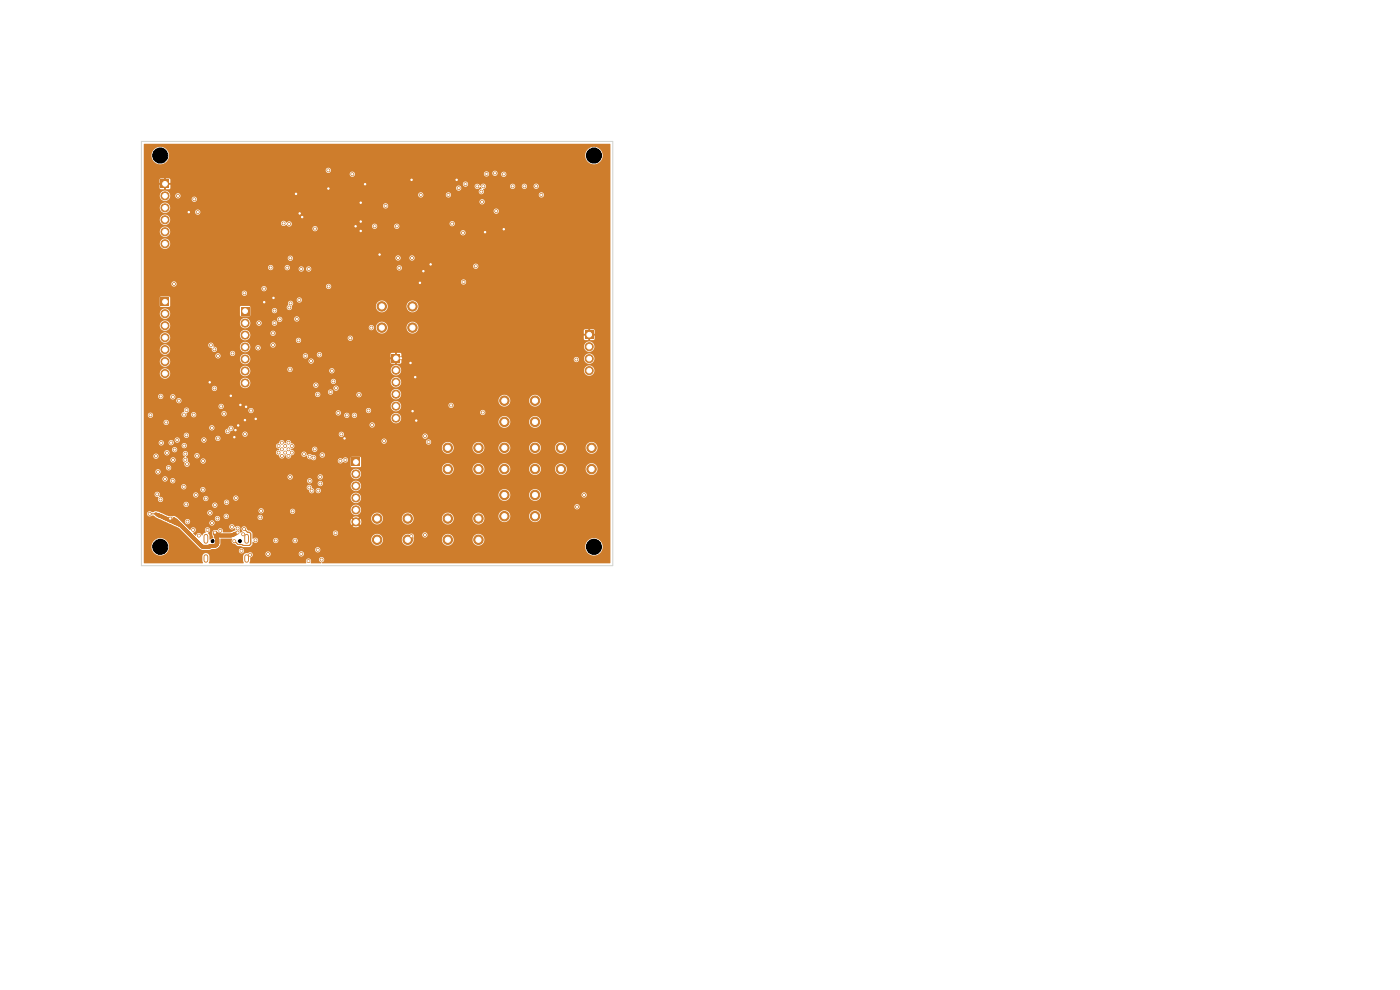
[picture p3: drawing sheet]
<svg xmlns="http://www.w3.org/2000/svg" width="297mm" height="210mm" viewBox="0 0 297 210" stroke-linecap="round" stroke-linejoin="round" font-family="sans-serif">
<path d="M74.6 97.2h1.7v1.7h-1.7z" fill="#ce7d2c"/>
<g fill="#ce7d2c" stroke="#ce7d2c" stroke-width=".21">
<circle cx="75.5" cy="100.5" r=".85"/>
<circle cx="75.5" cy="103.1" r=".85"/>
<circle cx="75.5" cy="105.6" r=".85"/>
<circle cx="75.5" cy="108.2" r=".85"/>
<circle cx="75.5" cy="110.7" r=".85"/>
</g>
<path d="M34.1 63.2h1.7v1.7h-1.7z" fill="#ce7d2c"/>
<g fill="#ce7d2c" stroke="#ce7d2c" stroke-width=".21">
<circle cx="35" cy="66.5" r=".85"/>
<circle cx="35" cy="69.1" r=".85"/>
<circle cx="35" cy="71.6" r=".85"/>
<circle cx="35" cy="74.2" r=".85"/>
<circle cx="35" cy="76.7" r=".85"/>
<circle cx="35" cy="79.2" r=".85"/>
<circle cx="59.1" cy="94.6" r=".3"/>
<circle cx="59.1" cy="96" r=".3"/>
<circle cx="59.8" cy="93.9" r=".3"/>
<circle cx="59.8" cy="95.3" r=".3"/>
<circle cx="59.8" cy="96.7" r=".3"/>
<circle cx="60.5" cy="94.6" r=".3"/>
<circle cx="60.5" cy="96" r=".3"/>
<circle cx="61.2" cy="93.9" r=".3"/>
<circle cx="61.2" cy="95.3" r=".3"/>
<circle cx="61.2" cy="96.7" r=".3"/>
<circle cx="61.9" cy="94.6" r=".3"/>
<circle cx="61.9" cy="96" r=".3"/>
</g>
<path d="M34.1 38.2h1.7v1.7h-1.7z" fill="#ce7d2c"/>
<g fill="#ce7d2c" stroke="#ce7d2c" stroke-width=".21">
<circle cx="35" cy="41.5" r=".85"/>
<circle cx="35" cy="44.1" r=".85"/>
<circle cx="35" cy="46.6" r=".85"/>
<circle cx="35" cy="49.2" r=".85"/>
<circle cx="35" cy="51.7" r=".85"/>
<circle cx="95" cy="95" r="1"/>
<circle cx="101.5" cy="95" r="1"/>
<circle cx="95" cy="99.5" r="1"/>
<circle cx="101.5" cy="99.5" r="1"/>
<circle cx="107" cy="95" r="1"/>
<circle cx="113.5" cy="95" r="1"/>
<circle cx="107" cy="99.5" r="1"/>
<circle cx="113.5" cy="99.5" r="1"/>
<circle cx="80" cy="110" r="1"/>
<circle cx="86.5" cy="110" r="1"/>
<circle cx="80" cy="114.5" r="1"/>
<circle cx="86.5" cy="114.5" r="1"/>
<circle cx="95" cy="110" r="1"/>
<circle cx="101.5" cy="110" r="1"/>
<circle cx="95" cy="114.5" r="1"/>
<circle cx="101.5" cy="114.5" r="1"/>
<circle cx="107" cy="105" r="1"/>
<circle cx="113.5" cy="105" r="1"/>
<circle cx="107" cy="109.5" r="1"/>
<circle cx="113.5" cy="109.5" r="1"/>
</g>
<path d="M83.1 75.2h1.7v1.7h-1.7z" fill="#ce7d2c"/>
<g fill="#ce7d2c" stroke="#ce7d2c" stroke-width=".21">
<circle cx="84" cy="78.5" r=".85"/>
<circle cx="84" cy="81.1" r=".85"/>
<circle cx="84" cy="83.6" r=".85"/>
<circle cx="84" cy="86.2" r=".85"/>
<circle cx="84" cy="88.7" r=".85"/>
</g>
<path d="M43.7 113.7v1.1M43.7 118.1v.8M52.3 113.7v1.1M52.3 118.1v.8" fill="none" stroke="#ce7d2c" stroke-width="1"/>
<path d="M124.1 70.2h1.7v1.7h-1.7z" fill="#ce7d2c"/>
<g fill="#ce7d2c" stroke="#ce7d2c" stroke-width=".21">
<circle cx="125" cy="73.5" r=".85"/>
<circle cx="125" cy="76.1" r=".85"/>
<circle cx="125" cy="78.6" r=".85"/>
</g>
<path d="M51.1 65.2h1.7v1.7h-1.7z" fill="#ce7d2c"/>
<g fill="#ce7d2c" stroke="#ce7d2c" stroke-width=".21">
<circle cx="52" cy="68.5" r=".85"/>
<circle cx="52" cy="71.1" r=".85"/>
<circle cx="52" cy="73.6" r=".85"/>
<circle cx="52" cy="76.2" r=".85"/>
<circle cx="52" cy="78.7" r=".85"/>
<circle cx="52" cy="81.2" r=".85"/>
<circle cx="81" cy="65" r="1"/>
<circle cx="87.5" cy="65" r="1"/>
<circle cx="81" cy="69.5" r="1"/>
<circle cx="87.5" cy="69.5" r="1"/>
<circle cx="119" cy="95" r="1"/>
<circle cx="125.5" cy="95" r="1"/>
<circle cx="119" cy="99.5" r="1"/>
<circle cx="125.5" cy="99.5" r="1"/>
<circle cx="107" cy="85" r="1"/>
<circle cx="113.5" cy="85" r="1"/>
<circle cx="107" cy="89.5" r="1"/>
<circle cx="113.5" cy="89.5" r="1"/>
<circle cx="36.6" cy="102" r=".3"/>
<circle cx="61.4" cy="47.5" r=".3"/>
<circle cx="43.1" cy="97.8" r=".3"/>
<circle cx="34.1" cy="84.1" r=".3"/>
<circle cx="48.1" cy="106.5" r=".3"/>
<circle cx="33.3" cy="104.9" r=".3"/>
<circle cx="95.7" cy="86" r=".3"/>
<circle cx="65.5" cy="57.1" r=".3"/>
<circle cx="90.1" cy="113.5" r=".3"/>
<circle cx="69.7" cy="60.8" r=".3"/>
<circle cx="60.9" cy="56.8" r=".3"/>
<circle cx="79" cy="90.2" r=".3"/>
<circle cx="71.8" cy="87.6" r=".3"/>
<circle cx="63.9" cy="57.1" r=".3"/>
<circle cx="53.3" cy="87.1" r=".3"/>
<circle cx="41.1" cy="88" r=".3"/>
<circle cx="81.8" cy="43.7" r=".3"/>
<circle cx="49.3" cy="75" r=".3"/>
<circle cx="55" cy="68.5" r=".3"/>
<circle cx="90.9" cy="93.8" r=".3"/>
<circle cx="63.9" cy="117.5" r=".3"/>
<circle cx="58.2" cy="65.9" r=".3"/>
<circle cx="48.3" cy="91.5" r=".3"/>
<circle cx="45" cy="110.9" r=".3"/>
<circle cx="39.5" cy="92.3" r=".3"/>
<circle cx="41.5" cy="105" r=".3"/>
<circle cx="79.5" cy="48" r=".3"/>
<circle cx="74.3" cy="71.7" r=".3"/>
<circle cx="90.2" cy="92.5" r=".3"/>
<circle cx="78.8" cy="69.5" r=".3"/>
<circle cx="34.2" cy="93.9" r=".3"/>
<circle cx="65.4" cy="119" r=".3"/>
<circle cx="98.7" cy="39.1" r=".3"/>
<circle cx="37.7" cy="41.5" r=".3"/>
<circle cx="41.2" cy="42.3" r=".3"/>
<circle cx="56.9" cy="117.5" r=".3"/>
<circle cx="41" cy="112.4" r=".3"/>
<circle cx="39.6" cy="87" r=".3"/>
<circle cx="59.3" cy="67.7" r=".3"/>
<circle cx="57.9" cy="73.2" r=".3"/>
<circle cx="53.1" cy="117.7" r=".3"/>
<circle cx="60.2" cy="47.4" r=".3"/>
<circle cx="95.1" cy="41.3" r=".3"/>
<circle cx="102.4" cy="87.5" r=".3"/>
<circle cx="97.3" cy="39.9" r=".3"/>
<circle cx="57.9" cy="70.7" r=".3"/>
<circle cx="37.6" cy="93.3" r=".3"/>
<circle cx="41.9" cy="45" r=".3"/>
<circle cx="105.3" cy="44.8" r=".3"/>
<circle cx="43.7" cy="105.7" r=".3"/>
<circle cx="57.4" cy="56.8" r=".3"/>
<circle cx="66.8" cy="48.5" r=".3"/>
<circle cx="46.1" cy="110" r=".3"/>
<circle cx="75.2" cy="88.1" r=".3"/>
<circle cx="44" cy="112.4" r=".3"/>
<circle cx="58.2" cy="68.5" r=".3"/>
<circle cx="51.6" cy="113.3" r=".3"/>
<circle cx="122.4" cy="107.5" r=".3"/>
<circle cx="45.5" cy="74.1" r=".3"/>
<circle cx="73.6" cy="88.1" r=".3"/>
<circle cx="123.9" cy="105" r=".3"/>
<circle cx="39.8" cy="110.7" r=".3"/>
<circle cx="45.6" cy="107.2" r=".3"/>
<circle cx="55.2" cy="109.8" r=".3"/>
<circle cx="36.3" cy="93.9" r=".3"/>
<circle cx="39.7" cy="98.5" r=".3"/>
<circle cx="46.2" cy="75.5" r=".3"/>
<circle cx="46.2" cy="93" r=".3"/>
<circle cx="44.7" cy="73.2" r=".3"/>
<circle cx="55.4" cy="108.4" r=".3"/>
<circle cx="34.1" cy="105.9" r=".3"/>
<circle cx="68.2" cy="118.7" r=".3"/>
<circle cx="89.3" cy="41.3" r=".3"/>
<circle cx="43" cy="103.9" r=".3"/>
<circle cx="87.3" cy="113.7" r=".3"/>
<circle cx="114.8" cy="41.3" r=".3"/>
<circle cx="43.3" cy="93.3" r=".3"/>
<circle cx="54.7" cy="73.8" r=".3"/>
<circle cx="122.3" cy="76.3" r=".3"/>
<circle cx="37.9" cy="85" r=".3"/>
<circle cx="42.2" cy="113.6" r=".3"/>
<circle cx="39.3" cy="96.3" r=".3"/>
<circle cx="49.2" cy="111.8" r=".3"/>
<circle cx="46.7" cy="112.6" r=".3"/>
<circle cx="49.7" cy="114.8" r=".3"/>
<circle cx="51.2" cy="116.8" r=".3"/>
<circle cx="51.8" cy="112.2" r=".3"/>
<circle cx="67.4" cy="116.6" r=".3"/>
<circle cx="54.2" cy="114.6" r=".3"/>
<circle cx="62.1" cy="108.5" r=".3"/>
<circle cx="62.6" cy="114.7" r=".3"/>
<circle cx="50" cy="105.7" r=".3"/>
<circle cx="49" cy="90.9" r=".3"/>
<circle cx="72.2" cy="97.8" r=".3"/>
<circle cx="76.2" cy="83.7" r=".3"/>
<circle cx="64.8" cy="75.5" r=".3"/>
<circle cx="63" cy="67.7" r=".3"/>
<circle cx="61.6" cy="54.8" r=".3"/>
<circle cx="44.5" cy="81.1" r=".3"/>
<circle cx="75.4" cy="48" r=".3"/>
<circle cx="69.7" cy="40" r=".3"/>
<circle cx="52" cy="89.1" r=".3"/>
<circle cx="77.4" cy="39.1" r=".3"/>
<circle cx="102.9" cy="49.2" r=".3"/>
<circle cx="88.1" cy="80" r=".3"/>
<circle cx="106.9" cy="48.6" r=".3"/>
<circle cx="56" cy="64.1" r=".3"/>
<circle cx="40" cy="45" r=".3"/>
<circle cx="76.5" cy="43" r=".3"/>
<circle cx="87.3" cy="38.2" r=".3"/>
<circle cx="87.5" cy="87.2" r=".3"/>
<circle cx="80.5" cy="54" r=".3"/>
<circle cx="58" cy="63.2" r=".3"/>
<circle cx="73.1" cy="93" r=".3"/>
<circle cx="88.3" cy="89.2" r=".3"/>
<circle cx="62.8" cy="41.1" r=".3"/>
<circle cx="85" cy="76" r=".3"/>
<circle cx="76.5" cy="47" r=".3"/>
<circle cx="63.6" cy="45.3" r=".3"/>
<circle cx="89.1" cy="60" r=".3"/>
<circle cx="49.7" cy="92.7" r=".3"/>
<circle cx="91.4" cy="56.1" r=".3"/>
<circle cx="50.5" cy="90.3" r=".3"/>
<circle cx="96.9" cy="38.2" r=".3"/>
<circle cx="51" cy="85.9" r=".3"/>
<circle cx="49" cy="84" r=".3"/>
<circle cx="76.5" cy="49" r=".3"/>
<circle cx="87.1" cy="77" r=".3"/>
<circle cx="52.2" cy="86.3" r=".3"/>
<circle cx="64.1" cy="46" r=".3"/>
<circle cx="89.8" cy="57.5" r=".3"/>
<circle cx="54.3" cy="88.9" r=".3"/>
<circle cx="49.9" cy="91.2" r=".3"/>
<circle cx="35.4" cy="96" r=".3"/>
<circle cx="39.5" cy="107" r=".3"/>
<circle cx="33.5" cy="100.1" r=".3"/>
<circle cx="31.9" cy="88.1" r=".3"/>
<circle cx="67.4" cy="83.7" r=".3"/>
<circle cx="70.1" cy="83.2" r=".3"/>
<circle cx="84.7" cy="56.8" r=".3"/>
<circle cx="65.7" cy="102" r=".3"/>
<circle cx="98.2" cy="49.4" r=".3"/>
<circle cx="106.9" cy="37" r=".3"/>
<circle cx="72.4" cy="92.1" r=".3"/>
<circle cx="52" cy="92.1" r=".3"/>
<circle cx="81.5" cy="93.6" r=".3"/>
<circle cx="67.9" cy="101.2" r=".3"/>
<circle cx="84.2" cy="48" r=".3"/>
<circle cx="95.9" cy="47.4" r=".3"/>
<circle cx="102.1" cy="40.7" r=".3"/>
<circle cx="33.1" cy="96.8" r=".3"/>
<circle cx="39.3" cy="97.5" r=".3"/>
<circle cx="71.2" cy="113.1" r=".3"/>
<circle cx="35.3" cy="89.6" r=".3"/>
<circle cx="44.5" cy="108.8" r=".3"/>
<circle cx="36.7" cy="84.2" r=".3"/>
<circle cx="39" cy="88" r=".3"/>
<circle cx="36.1" cy="110" r=".3"/>
<circle cx="50.4" cy="113" r=".3"/>
<circle cx="45.6" cy="113" r=".3"/>
<circle cx="31.8" cy="109" r=".3"/>
<circle cx="61.5" cy="78.4" r=".3"/>
<circle cx="64.5" cy="96.4" r=".3"/>
<circle cx="102.3" cy="42.8" r=".3"/>
<circle cx="103.2" cy="36.9" r=".3"/>
<circle cx="36.9" cy="60.2" r=".3"/>
<circle cx="63.3" cy="72.2" r=".3"/>
<circle cx="56" cy="61.2" r=".3"/>
<circle cx="35" cy="101.6" r=".3"/>
<circle cx="39" cy="103.3" r=".3"/>
<circle cx="101.3" cy="39.5" r=".3"/>
<circle cx="70.4" cy="78.6" r=".3"/>
<circle cx="105" cy="36.8" r=".3"/>
<circle cx="70.7" cy="80.9" r=".3"/>
<circle cx="71.3" cy="82.4" r=".3"/>
<circle cx="108.8" cy="39.5" r=".3"/>
<circle cx="100.9" cy="56.5" r=".3"/>
<circle cx="111.2" cy="39.5" r=".3"/>
<circle cx="98.3" cy="59.8" r=".3"/>
<circle cx="66.8" cy="95.3" r=".3"/>
<circle cx="67" cy="81.7" r=".3"/>
<circle cx="63.5" cy="63.6" r=".3"/>
<circle cx="61.6" cy="64.4" r=".3"/>
<circle cx="65.7" cy="96.9" r=".3"/>
<circle cx="66" cy="76.6" r=".3"/>
<circle cx="61.6" cy="101.2" r=".3"/>
<circle cx="113.8" cy="39.5" r=".3"/>
<circle cx="69.7" cy="36.1" r=".3"/>
<circle cx="66.5" cy="97.1" r=".3"/>
<circle cx="74.7" cy="37" r=".3"/>
<circle cx="68.4" cy="96.5" r=".3"/>
<circle cx="87.4" cy="54.7" r=".3"/>
<circle cx="102.5" cy="39.5" r=".3"/>
<circle cx="67.9" cy="102.6" r=".3"/>
<circle cx="84.4" cy="54.7" r=".3"/>
<circle cx="61.4" cy="65.2" r=".3"/>
<circle cx="65.6" cy="103.4" r=".3"/>
<circle cx="66.1" cy="104.1" r=".3"/>
<circle cx="67.5" cy="104.1" r=".3"/>
<circle cx="67.8" cy="75.2" r=".3"/>
<circle cx="73.3" cy="97.6" r=".3"/>
<circle cx="78.2" cy="87.1" r=".3"/>
<circle cx="58.5" cy="114.7" r=".3"/>
<circle cx="47.5" cy="87.8" r=".3"/>
<circle cx="44.9" cy="90.8" r=".3"/>
<circle cx="41.8" cy="96.7" r=".3"/>
<circle cx="45.5" cy="82.4" r=".3"/>
<circle cx="36.7" cy="97.6" r=".3"/>
<circle cx="48" cy="109.5" r=".3"/>
<circle cx="50.4" cy="112.1" r=".3"/>
<circle cx="37" cy="95.4" r=".3"/>
<circle cx="39.1" cy="94.5" r=".3"/>
<circle cx="51.9" cy="62.2" r=".3"/>
<circle cx="35.8" cy="99.2" r=".3"/>
<circle cx="46.9" cy="86.2" r=".3"/>
</g>
<path d="M31.7 109h1.3M49.7 114.8h.1M51.8 112.2l.7 .7h.4l.3 .3v2.2l-.3 .3h-1.3l-.3-.2h-.8l-.8-.7" fill="none" stroke="#ce7d2c" stroke-width=".21"/>
<path d="M33.4 109.2l4.9 2.2M37.2 110.3l5.8 5.7h1.4l.2-.2 1.2-.1 .3-.4v-1l-.4-.9M46 113.2l.6 .4h2.5l.9-.4" fill="none" stroke="#ce7d2c" stroke-width=".8"/>
<path d="M33 109l.4 .2M36.9 110l.3 .3M45.6 113l.1 .4M45.6 113l.4 .2M50.4 113l-.4 .2" fill="none" stroke="#ce7d2c" stroke-width=".6"/>
<path d="M30.5 30.6h99v88.8l-61.1 .1-.1-.1a.58 .58 0 0 0 .6-.7 .58 .58 0 0 0-.7-.5 .58 .58 0 0 0-.5 .7l.5 .4-.1 .2h-2.1l-.1-.1a.58 .58 0 0 0-.1-.8 .58 .58 0 0 0-.8 .1 .58 .58 0 0 0 0 .7l-12 .1-.1-.1 .2-1.1a.61 .61 0 0 0 .5-.8h2.7v.1a.55 .55 0 0 0 .7 .5 .55 .55 0 0 0 .4-.7h6v.2a.56 .56 0 0 0 .8 .4 .56 .56 0 0 0 0-1 .56 .56 0 0 0-.8 .4h-6l-.1-.2a.56 .56 0 0 0-.6-.2 .56 .56 0 0 0-.4 .5h-2.7l-.5-.4-.6 .3a.75 .75 0 0 0-.9 .6v.9l.1 .5-.1 .1h-7.2l-.1-.1 .1-.5v-1a.75 .75 0 0 0-.8-.6 .75 .75 0 0 0-.7 .7v.9l.2 .5-.1 .1h-12.4l-.1-3.6h1.6a1.85 1.85 0 0 0 1.4 1.9 1.85 1.85 0 0 0 2.2-1h15v.1a.55 .55 0 0 0 .7 .5 .55 .55 0 0 0 .3-.8h15.2v.1a.56 .56 0 0 0 .8 .4 .56 .56 0 0 0 0-.9 .56 .56 0 0 0-.8 .4l-15.2-.1a.56 .56 0 0 0-.6-.2 .56 .56 0 0 0-.4 .5h-15l.1-.2a1.85 1.85 0 0 0-1.4-2.4 1.85 1.85 0 0 0-2.3 1.7h-1.6v-7h.7v.2a.59 .59 0 0 0 .4 .4 .59 .59 0 0 0 .6-.1h.4l1.1 .7 4.3 1.9 4.7 4.6 1.8 .1 .4-.2 .9-.1 .4-.2a1.66 1.66 0 0 0 .6-1.8l.1-.1h2.3l.1 .2a.67 .67 0 0 0 .6 .9l.5 .4 .7 .1 .5 .2h1.3l.3-.2h70.9v.2a1.85 1.85 0 0 0 2.9 1.5 1.85 1.85 0 0 0 0-3.2 1.85 1.85 0 0 0-2.9 1.5h-70.9l.3-.4 .1-.5 .2-.1a.55 .55 0 0 0 .6 .2 .55 .55 0 0 0 .4-.5h3.2v.1a.55 .55 0 0 0 .6 .5 .55 .55 0 0 0 .5-.6h3v.1a.55 .55 0 0 0 .7 .5 .55 .55 0 0 0 .3-.8h15.6v.2a1.25 1.25 0 0 0 1.4 1.2 1.25 1.25 0 0 0 1.2-1.4h3.9v.2a1.25 1.25 0 0 0 1.4 1.2 1.25 1.25 0 0 0 1.2-1.4h5.9v.2a1.25 1.25 0 0 0 1.4 1.2 1.25 1.25 0 0 0 1.2-1.4h3.9v.2a1.25 1.25 0 0 0 2 1 1.25 1.25 0 0 0 0-2.2 1.25 1.25 0 0 0-2 1h-3.9l-.1-.2a1.25 1.25 0 0 0-1.3-1 1.25 1.25 0 0 0-1.2 1.2h-5.9l-.1-1h1.9v.2a.56 .56 0 0 0 .8 .3 .56 .56 0 0 0 0-.9 .56 .56 0 0 0-.8 .4h-1.9a2.27 2.27 0 0 0-1.7-.1l-.5 .5-.3 .6h-3.9a1.25 1.25 0 0 0-1.3-1.2 1.25 1.25 0 0 0-1.3 1.2l-15.7-.1a.56 .56 0 0 0-.5-.2 .56 .56 0 0 0-.4 .5h-3a.56 .56 0 0 0-.6-.5 .56 .56 0 0 0-.5 .5l-3.2-.1a.63 .63 0 0 0-.5-.4 .63 .63 0 0 0-.7 .2l-.1-1.3h17.1v.2a.56 .56 0 0 0 .9 .4 .56 .56 0 0 0 0-1 .56 .56 0 0 0-.9 .4h-17.1l-.4-.4-.5-.1-.2-.2a.61 .61 0 0 0-.9-.6 .61 .61 0 0 0-.1 1l-.4 .3-.2-.4a.63 .63 0 0 0 0-.9 .63 .63 0 0 0-.9 .1 .59 .59 0 0 0-.8-.6 .59 .59 0 0 0-.4 .9 .79 .79 0 0 0 1.1 0l.1 .4-.8 .3-1.8 .1a.6 .6 0 0 0-.4-.8 .6 .6 0 0 0-.8 .4 .82 .82 0 0 0-1.1 .4l.2 1.2-.6 .4-.2-.1v-.9l-.3-.5a.57 .57 0 0 0 .5-.6 .57 .57 0 0 0-.7-.5 .57 .57 0 0 0-.3 .9v.2l-.8 .6a.58 .58 0 0 0-.6-.5 .58 .58 0 0 0-.6 .5h-.2l-.4-.4 .1-.2a.56 .56 0 0 0 .4-.6 .56 .56 0 0 0-.5-.5 .56 .56 0 0 0-.6 .4l-.2 .1-1.8-1.8h.8v.1a.55 .55 0 0 0 .5 .5 .55 .55 0 0 0 .6-.3h4.1v.1a.55 .55 0 0 0 .8 .5 .55 .55 0 0 0 .2-.9h29l.2 .8 .4-.5 .3 .3-.4 .5a1.14 1.14 0 0 0 1.3-.1l-.5-.4 .3-.3 .5 .4a1.14 1.14 0 0 0-.1-1.3l-.4 .5-.3-.3 .3-.3h2.7a1.25 1.25 0 0 0 1.3 1.4 1.25 1.25 0 0 0 1.3-1.4h3.9v.2a1.25 1.25 0 0 0 1.4 1.2 1.25 1.25 0 0 0 1.2-1.4h5.9v.2a1.25 1.25 0 0 0 1.4 1.2 1.25 1.25 0 0 0 1.2-1.4h3.9v.2a1.25 1.25 0 0 0 1.7 1.1 1.25 1.25 0 0 0 .7-1.8h3.1v.2a1.25 1.25 0 0 0 1.4 1.2 1.25 1.25 0 0 0 1.2-1.4h3.9v.2a1.25 1.25 0 0 0 2 1 1.25 1.25 0 0 0 0-2.2 1.25 1.25 0 0 0-2 1h-3.9l-.1-.2a1.25 1.25 0 0 0-1.3-1 1.25 1.25 0 0 0-1.2 1.2l-3.1-.1a1.25 1.25 0 0 0-1.4-.5 1.25 1.25 0 0 0-1 1.1h-3.9l-.1-.2a1.25 1.25 0 0 0-1.3-1 1.25 1.25 0 0 0-1.2 1.2h-5.9l-.1-.2a1.25 1.25 0 0 0-1.3-1 1.25 1.25 0 0 0-1.2 1.2h-3.9l-.1-.2a1.25 1.25 0 0 0-1.3-1 1.25 1.25 0 0 0-1.2 1.2h-2.7l.1-.1a.89 .89 0 0 0-1.2-.1l.4 .5-.3 .3-.4-.5-.2 .6h-29a.56 .56 0 0 0-.6-.2 .56 .56 0 0 0-.4 .5h-4.1a.56 .56 0 0 0-.4-.8 .56 .56 0 0 0-.7 .5h-.8l-.7-.7h7.9v.2a.55 .55 0 0 0 .9 .3 .55 .55 0 0 0-.3-.9h1.2v.1a.55 .55 0 0 0 .6 .5 .55 .55 0 0 0 .5-.4h6.1v.1a.56 .56 0 0 0 .9 .4 .56 .56 0 0 0 0-.9 .56 .56 0 0 0-.9 .4l-6-.1a.56 .56 0 0 0-.5-.6 .56 .56 0 0 0-.7 .5l-1.3-.1-.4 .3-.1 .2h-7.9l-.1-.1a1.03 1.03 0 0 0-1.2-.3h-.6l-1.8-.8h10a.55 .55 0 0 0 .4 .6 .55 .55 0 0 0 .7-.3 .55 .55 0 0 0-.3-.7h10v.1a.55 .55 0 0 0 .6 .5 .55 .55 0 0 0 .5-.5h5.6v.1a.55 .55 0 0 0 .8 .5 .55 .55 0 0 0 .2-.9h11.9v.1a1.1 1.1 0 0 0 1.5 1 1.1 1.1 0 0 0 .4-1.8h45.6v.2a.56 .56 0 0 0 .8 .4 .56 .56 0 0 0 0-1 .56 .56 0 0 0-.8 .4h-45.6l-.1-.1a1.1 1.1 0 0 0-1.8 .8l-12-.1a.56 .56 0 0 0-.9 .4h-5.6v-.1a.56 .56 0 0 0-.5-.5 .56 .56 0 0 0-.6 .5h-10.1a.56 .56 0 0 0-.7 .4h-10l-.8-.3-.7 .2-.5-.1a.56 .56 0 0 0-.8 .4h-.7v-2h8.4v.2a.55 .55 0 0 0 .6 .5 .55 .55 0 0 0 .5-.5h5v.1a.56 .56 0 0 0 .9 .4 .56 .56 0 0 0 0-.9 .56 .56 0 0 0-.9 .4h-5l-.1-.4-.2-.2h7.8v.1a.56 .56 0 0 0 .9 .4 .56 .56 0 0 0 0-.9 .56 .56 0 0 0-.9 .4l-8.1-.1-.3 .3-.2 .2h-8.4v-2.1h2.3a.64 .64 0 0 0 .8 .6 .57 .57 0 0 0 .3 1 .57 .57 0 0 0 .6-.7h8.6v.1a.55 .55 0 0 0 .7 .5 .55 .55 0 0 0 .4-.7h5.3v.1a.55 .55 0 0 0 .6 .5 .55 .55 0 0 0 .5-.7h23.8v.2a1.1 1.1 0 0 0 1.5 .9 1.1 1.1 0 0 0 .4-1.7h29.4v.2a1.25 1.25 0 0 0 1.4 1.2 1.25 1.25 0 0 0 1.2-1.4h3.9v.2a1.25 1.25 0 0 0 1.4 1.2 1.25 1.25 0 0 0 1.2-1.4h8.6v.2a.56 .56 0 0 0 .8 .4 .56 .56 0 0 0 0-1 .56 .56 0 0 0-.8 .4h-8.6a1.25 1.25 0 0 0-1.3-1.2 1.25 1.25 0 0 0-1.3 1.2h-3.9l-.1-.2a1.25 1.25 0 0 0-1.3-1 1.25 1.25 0 0 0-1.2 1.2h-29.4l-.1-.1a1.1 1.1 0 0 0-1.8 .7h-23.8l-.1-.2a.56 .56 0 0 0-.6-.2 .56 .56 0 0 0-.4 .5h-5.3l-.1-.2a.56 .56 0 0 0-.6-.2 .56 .56 0 0 0-.4 .5h-8.6l-.7-.4 .1-.4h7.1a.56 .56 0 0 0 .7 .6 .56 .56 0 0 0 .2-.9 .56 .56 0 0 0-.9 .2v.1h-7.1a.55 .55 0 0 0-.5-.6 .55 .55 0 0 0-.6 .5h-2.3v-1.6h7.9v.1a.55 .55 0 0 0 .7 .5h3.4v.1a.55 .55 0 0 0 .9 .4 .55 .55 0 0 0-.2-1h21.9l.1 .5 .3 .2a.57 .57 0 0 0 .6 .6 .57 .57 0 0 0 .6-.6h.3v.1a.56 .56 0 0 0 .8 .4 .56 .56 0 0 0 0-.9 .56 .56 0 0 0-.8 .4h-.3l-.5-.5a.57 .57 0 0 0-.5-.6 .57 .57 0 0 0-.6 .4h-22.1l-.3 .1-.2 .4h-3.4a.55 .55 0 0 0 .2-.9 .55 .55 0 0 0-.9 .3h-7.9v-1.7h4v.2a.55 .55 0 0 0 .4 .4 .55 .55 0 0 0 .6-.2h.6v.2a.55 .55 0 0 0 .6 .4 .55 .55 0 0 0 .5-.6h27.9v.2a.55 .55 0 0 0 .8 .4h1.5v.1a.55 .55 0 0 0 .9 .4h6.1v.2a1.1 1.1 0 0 0 1.7 .8 1.1 1.1 0 0 0 0-1.9 1.1 1.1 0 0 0-1.7 .9h-6.1l.1-.1a.56 .56 0 0 0-.2-.8 .56 .56 0 0 0-.8 .4h-1.5l.1-.1a.56 .56 0 0 0 0-.9 .56 .56 0 0 0-.9 .4h-27.9a.56 .56 0 0 0-.6-.5 .56 .56 0 0 0-.5 .5h-.6l.1-.4-.3-.4h25.7a.55 .55 0 0 0 .6 .6 .55 .55 0 0 0 .5-.6h5.3v.1a.56 .56 0 0 0 .8 .4 .56 .56 0 0 0 0-.9 .56 .56 0 0 0-.8 .4h-5.3l-.1-.2a.56 .56 0 0 0-.6-.2 .56 .56 0 0 0-.4 .4h-25.8a.56 .56 0 0 0-.7 .4h-4v-1.5h2.5v.2a.55 .55 0 0 0 .4 .4 .55 .55 0 0 0 .5-.1h40.5v.1a1.1 1.1 0 0 0 1.7 .9 1.1 1.1 0 0 0 0-1.9 1.1 1.1 0 0 0-1.7 .9l-40.4-.1a.56 .56 0 0 0-.3-.8 .56 .56 0 0 0-.7 .4h-2.5v-.8h4.7v.1a.55 .55 0 0 0 .5 .5 .55 .55 0 0 0 .6-.4h57.4v.2a1.25 1.25 0 0 0 1.4 1.2 1.25 1.25 0 0 0 1.2-1.4h3.9v.2a1.25 1.25 0 0 0 1.4 1.2 1.25 1.25 0 0 0 1.2-1.4h2.9v.2a1.25 1.25 0 0 0 1.4 1.2 1.25 1.25 0 0 0 1.2-1.4h3.9v.2a1.25 1.25 0 0 0 1.4 1.2 1.25 1.25 0 0 0 1.2-1.4h2.9v.2a1.25 1.25 0 0 0 1.4 1.2 1.25 1.25 0 0 0 1.2-1.4h3.9v.2a1.25 1.25 0 0 0 2 1 1.25 1.25 0 0 0 0-2.2 1.25 1.25 0 0 0-2 1h-3.9l-.1-.2a1.25 1.25 0 0 0-1.3-1 1.25 1.25 0 0 0-1.2 1.2h-2.9l-.1-.2a1.25 1.25 0 0 0-1.3-1 1.25 1.25 0 0 0-1.2 1.2h-3.9l-.1-.2a1.25 1.25 0 0 0-1.3-1 1.25 1.25 0 0 0-1.2 1.2h-2.9l-.1-.2a1.25 1.25 0 0 0-1.3-1 1.25 1.25 0 0 0-1.2 1.2h-3.9l-.1-.2a1.25 1.25 0 0 0-1.3-1 1.25 1.25 0 0 0-1.2 1.2l-57.4-.1a.56 .56 0 0 0-.5-.6 .56 .56 0 0 0-.6 .5h-4.7v-1.7h5.7v.1a.55 .55 0 0 0 .6 .5 .55 .55 0 0 0 .5-.6h1.5l.1 .4 .3 .2a.6 .6 0 0 0 .2 .9 .6 .6 0 0 0 .8-.3 .6 .6 0 0 0-.4-.8v-.2h2.7v.2a.55 .55 0 0 0 .7 .4 .55 .55 0 0 0 .4-.6h28.1v.1a.61 .61 0 0 0 .5 .5 .61 .61 0 0 0 .6-.4 .57 .57 0 0 0 .9 .1 .57 .57 0 0 0-.1-.9h.8v1.8l.2 .2h1.8l.2-.2v-1.8l-.2-.2h-1.8l-.2 .2h-.8a.67 .67 0 0 0-.9 .3l-.3-.2a.56 .56 0 0 0-.7 .5h-28.1l-.1-.2a.56 .56 0 0 0-.6-.2 .56 .56 0 0 0-.4 .4h-2.7v-.4l-.4-.4 .4-.3h1.4a.56 .56 0 0 0 .8 .6 .56 .56 0 0 0 .2-.9 .56 .56 0 0 0-.9 .2l-.1 .1h-1.4a.58 .58 0 0 0-.3-.8 .58 .58 0 0 0-.8 .4 .58 .58 0 0 0 .5 .7l-.4 .6h-1.5l-.3-.4a.56 .56 0 0 0-.8 .4h-5.7v-.8h2v.1a.56 .56 0 0 0 .9 .4 .56 .56 0 0 0 0-.9 .56 .56 0 0 0-.9 .4h-2v-.7h4.4v.1a.56 .56 0 0 0 .8 .4 .56 .56 0 0 0 0-.9 .56 .56 0 0 0-.8 .4h-4.4v-.7h6v.2a.56 .56 0 0 0 .8 .4 .56 .56 0 0 0 0-1 .56 .56 0 0 0-.8 .4h-6v-1.4h3.2v.1a.55 .55 0 0 0 .7 .5h4.1v.1a.55 .55 0 0 0 .6 .5 .55 .55 0 0 0 .5-.6h18.9l.2 .4 .5 .3v.2a.62 .62 0 0 0-.7 .6 .62 .62 0 0 0 .7 .6 .6 .6 0 0 0 .7 .6 .6 .6 0 0 0 .5-.6h.2a.6 .6 0 0 0 .7 .7 .6 .6 0 0 0 .5-.7l.6-.3h1.5v.1a.56 .56 0 0 0 .5 .5 .56 .56 0 0 0 .5-.2h.2a.69 .69 0 0 0 1 .7 .56 .56 0 0 0 .7 0 .56 .56 0 0 0 .1-.8 .56 .56 0 0 0-.8-.1h1.7v.1a.56 .56 0 0 0 .9 .4 .56 .56 0 0 0 0-.9 .56 .56 0 0 0-.9 .4l-1.8-.1a.72 .72 0 0 0-.9 .2 .62 .62 0 0 0-.4-.7 .62 .62 0 0 0-.8 .4l-1.5-.1a.85 .85 0 0 0-.6-.8v-.2h4.4v.2a.55 .55 0 0 0 .8 .4 .55 .55 0 0 0 .1-.9h26.6v.2a1.25 1.25 0 0 0 1.4 1.2 1.25 1.25 0 0 0 1.2-1.4h3.9v.2a1.25 1.25 0 0 0 1.4 1.2 1.25 1.25 0 0 0 1.2-1.4h2.9v.2a1.25 1.25 0 0 0 1.4 1.2 1.25 1.25 0 0 0 1.2-1.4h3.9v.2a1.25 1.25 0 0 0 1.4 1.2 1.25 1.25 0 0 0 1.2-1.4h2.9v.2a1.25 1.25 0 0 0 1.4 1.2 1.25 1.25 0 0 0 1.2-1.4h3.9v.2a1.25 1.25 0 0 0 2 1 1.25 1.25 0 0 0 0-2.2 1.25 1.25 0 0 0-2 1h-3.9l-.1-.2a1.25 1.25 0 0 0-1.3-1 1.25 1.25 0 0 0-1.2 1.2h-2.9l-.1-.2a1.25 1.25 0 0 0-1.3-1 1.25 1.25 0 0 0-1.2 1.2h-3.9l-.1-.2a1.25 1.25 0 0 0-1.3-1 1.25 1.25 0 0 0-1.2 1.2h-2.9l-.1-.2a1.25 1.25 0 0 0-1.3-1 1.25 1.25 0 0 0-1.2 1.2h-3.9l-.1-.2a1.25 1.25 0 0 0-1.3-1 1.25 1.25 0 0 0-1.2 1.2h-26.6a.56 .56 0 0 0-.9 .3h-4.4a.62 .62 0 0 0 .7-.6 .62 .62 0 0 0-.7-.6l-.2-.5h19.3v.2a.55 .55 0 0 0 .6 .4 .55 .55 0 0 0 .5-.4h8.4v.1a.56 .56 0 0 0 .8 .4 .56 .56 0 0 0 0-.9 .56 .56 0 0 0-.8 .4h-8.4a.56 .56 0 0 0-.4-.7 .56 .56 0 0 0-.7 .5h-19.4a.66 .66 0 0 0-.9 .5h-.2a.6 .6 0 0 0-.7-.6 .6 .6 0 0 0-.5 .6l-.4 .2-.3 .3h-18.9a.56 .56 0 0 0-.5-.5 .56 .56 0 0 0-.6 .5h-4.1l.3-.3v-.4h1.1a.56 .56 0 0 0 .7 .6 .56 .56 0 0 0 .2-.9 .56 .56 0 0 0-.9 .2v.1h-1.1l-.1-.3a.56 .56 0 0 0-.9 .4h-3.2v-.6h6.6v.1a.55 .55 0 0 0 .6 .5 .55 .55 0 0 0 .4-.6h4.6v.1a.55 .55 0 0 0 .8 .4 .55 .55 0 0 0 .1-.9h2.1v.2a.56 .56 0 0 0 .8 .4 .56 .56 0 0 0 0-1 .56 .56 0 0 0-.8 .4h-2.1a.56 .56 0 0 0-.9 .4h-4.6l-.1-.3a.56 .56 0 0 0-.5-.2 .56 .56 0 0 0-.4 .5h-6.6v-1h8.5v.1a.56 .56 0 0 0 .8 .4 .56 .56 0 0 0 0-.9 .56 .56 0 0 0-.8 .4h-8.5v-.9h17.2v.2a.55 .55 0 0 0 .8 .4h2.9v.2a.55 .55 0 0 0 .6 .5 .55 .55 0 0 0 .5-.6h19.4v.1a.55 .55 0 0 0 .4 .5 .55 .55 0 0 0 .6-.3h16.7v.2a.56 .56 0 0 0 .9 .4 .56 .56 0 0 0 0-.9 .56 .56 0 0 0-.9 .3h-16.7v-.1a.56 .56 0 0 0-.3-.7 .56 .56 0 0 0-.7 .5l-19.4-.1a.56 .56 0 0 0-.5-.5 .56 .56 0 0 0-.6 .5h-2.9l.2-.2a.52 .52 0 0 1 .6-.5 .58 .58 0 0 0-.1-1 .58 .58 0 0 0-.8 .6l-.4 .2-.3 .3h-17.2v-.7h13.9v.1a.56 .56 0 0 0 .8 .4 .56 .56 0 0 0 0-.9 .56 .56 0 0 0-.8 .4h-13.9v-1.2h4.2v.2a.55 .55 0 0 0 .8 .4h42.9v.1a.56 .56 0 0 0 .8 .4 .56 .56 0 0 0 0-.9 .56 .56 0 0 0-.8 .4h-42.8a.56 .56 0 0 0-.1-1 .56 .56 0 0 0-.8 .4h-4.2v-1.5h.9v.2a.55 .55 0 0 0 .7 .4 .55 .55 0 0 0 .3-.7h6.1v.1a.55 .55 0 0 0 .6 .5 .55 .55 0 0 0 .5-.6h.9v.1a.55 .55 0 0 0 .8 .5 .55 .55 0 0 0 .3-.8h5.4v.1a.56 .56 0 0 0 .8 .4 .56 .56 0 0 0 0-.9 .56 .56 0 0 0-.8 .4l-5.5-.1a.56 .56 0 0 0-.6-.2 .56 .56 0 0 0-.4 .5h-.9l-.1-.3 .5-.3 .1-.3h12.6a.55 .55 0 0 0 .3 .6 .55 .55 0 0 0 .6-.1h17.6v.2a.55 .55 0 0 0 .9 .3h.9v.2a.56 .56 0 0 0 .6 .5 .56 .56 0 0 0 .5-.7h.5v.2a.55 .55 0 0 0 .8 .4h7.5v.2a1.1 1.1 0 0 0 .8 1 1.1 1.1 0 0 0 1.2-.4h20.8v.2a1.25 1.25 0 0 0 1.4 1.2 1.25 1.25 0 0 0 1.2-1.4h3.9v.2a1.25 1.25 0 0 0 2 1 1.25 1.25 0 0 0 0-2.2 1.25 1.25 0 0 0-2 1h-3.9l-.1-.2a1.25 1.25 0 0 0-1.3-1 1.25 1.25 0 0 0-1.2 1.2h-20.8v-.1a1.1 1.1 0 0 0-.6-1.6 1.1 1.1 0 0 0-1.4 .9h-7.5h.1a.56 .56 0 0 0 0-1 .56 .56 0 0 0-.9 .4h-.5l-.1-.2a.56 .56 0 0 0-.6-.2 .56 .56 0 0 0-.4 .4h-.9a.56 .56 0 0 0-.1-.9 .56 .56 0 0 0-.8 .4h-17.6l.2-.5h23.8v.2a.56 .56 0 0 0 .4 .4 .56 .56 0 0 0 .6-.2h23.3v.2a.56 .56 0 0 0 .8 .4 .56 .56 0 0 0 0-1 .56 .56 0 0 0-.8 .4h-23.3l.1-.1a.56 .56 0 0 0-.4-.7 .56 .56 0 0 0-.7 .4h-23.8l-.1-.2a.56 .56 0 0 0-.6-.2 .56 .56 0 0 0-.4 .4l-12.6-.1a.58 .58 0 0 0-.8-.4 .58 .58 0 0 0-.2 .8l-.4 .2-.2 .4h-6.1v-.2a.56 .56 0 0 0-.6-.2 .56 .56 0 0 0-.4 .5h-.9v-1.9h15.9v.2a.55 .55 0 0 0 .6 .5 .55 .55 0 0 0 .4-.7h35.5v.1a1.1 1.1 0 0 0 1.3 1.1 1.1 1.1 0 0 0 .9-1.4h10v.2a.56 .56 0 0 0 .9 .4 .56 .56 0 0 0 0-1 .56 .56 0 0 0-.9 .4h-10a1.1 1.1 0 0 0-1.2-.8 1.1 1.1 0 0 0-1 1h-35.5v-.2a.56 .56 0 0 0-.6-.2 .56 .56 0 0 0-.4 .4h-15.9v-1.2h6.9v.2a.55 .55 0 0 0 .6 .4 .55 .55 0 0 0 .5-.6h67.2v.2a1.25 1.25 0 0 0 1.4 1.2 1.25 1.25 0 0 0 1.2-1.4h3.9v.2a1.25 1.25 0 0 0 2 1 1.25 1.25 0 0 0 0-2.2 1.25 1.25 0 0 0-2 1h-3.9l-.1-.2a1.25 1.25 0 0 0-1.3-1 1.25 1.25 0 0 0-1.2 1.2h-67.2v-.1a.56 .56 0 0 0-.6-.4 .56 .56 0 0 0-.5 .5h-6.9v-.9h3.1v.2a.55 .55 0 0 0 .5 .5 .55 .55 0 0 0 .6-.6h1.4v.2a.56 .56 0 0 0 .9 .4 .56 .56 0 0 0 0-1 .56 .56 0 0 0-.9 .4h-1.4l-.4-.5h32.6a.56 .56 0 0 0 .7 .6 .56 .56 0 0 0 .2-.9 .56 .56 0 0 0-.9 .2v.1h-32.6a.55 .55 0 0 0-.7 .4h-3.1v-.9h39.1v.1a.55 .55 0 0 0 .8 .5h5.2v.1a.55 .55 0 0 0 .7 .5 .55 .55 0 0 0 .4-.8h6.2v.2a1.1 1.1 0 0 0 1.7 .9 1.1 1.1 0 0 0 0-1.9 1.1 1.1 0 0 0-1.7 .8h-6.2l-.1-.1a.56 .56 0 0 0-.6-.2 .56 .56 0 0 0-.4 .5l-5.1-.1a.56 .56 0 0 0-.1-.9 .56 .56 0 0 0-.8 .4h-39.1v-.8h14.4v.2a.56 .56 0 0 0 .9 .4 .56 .56 0 0 0 0-1 .56 .56 0 0 0-.9 .4h-14.4v-1.1h20.4v.3a1.1 1.1 0 0 0 1.5 .8h18.3v.1a.56 .56 0 0 0 .9 .4 .56 .56 0 0 0 0-.9 .56 .56 0 0 0-.9 .4h-18.3l.6-.7h13.5v.2a.56 .56 0 0 0 .8 .4 .56 .56 0 0 0 0-1 .56 .56 0 0 0-.8 .4h-13.5v-.8h17.2v.2a.55 .55 0 0 0 .5 .5 .55 .55 0 0 0 .6-.5h11.6v.2a1.1 1.1 0 0 0 1.7 .8 1.1 1.1 0 0 0 0-1.9 1.1 1.1 0 0 0-1.7 .9h-11.6a.56 .56 0 0 0-.5-.6 .56 .56 0 0 0-.6 .4h-17.2a1.1 1.1 0 0 0-1.2-.6 1.1 1.1 0 0 0-.9 1h-20.4v-2h3.4v.1a1.1 1.1 0 0 0 1.5 1 1.1 1.1 0 0 0 .5-1.7h15v.2a1.1 1.1 0 0 0 1.3 1 1.1 1.1 0 0 0 .8-1.5h8v.1a.55 .55 0 0 0 .5 .5 .55 .55 0 0 0 .5-.3h7.9v.1a.55 .55 0 0 0 .6 .5 .55 .55 0 0 0 .4-.7h12v.1a1.1 1.1 0 0 0 1.1 1 1.1 1.1 0 0 0 1.1-1.1h38.8v.2a1.1 1.1 0 0 0 1.7 .9 1.1 1.1 0 0 0 0-1.9 1.1 1.1 0 0 0-1.7 .8h-38.8a1.1 1.1 0 0 0-1.1-1.1 1.1 1.1 0 0 0-1.1 1.1h-12l-.1-.2a.56 .56 0 0 0-.5-.2 .56 .56 0 0 0-.4 .5h-7.9a.55 .55 0 0 0-.3-.8 .55 .55 0 0 0-.7 .5h-8a1.1 1.1 0 0 0-1.2-.7 1.1 1.1 0 0 0-.9 1l-15.1-.1a1.11 1.11 0 0 0-1.1-.3 1.11 1.11 0 0 0-.8 1h-3.4v-2.6h3.4v.2a1.1 1.1 0 0 0 1.5 .9 1.1 1.1 0 0 0 .5-1.6h15v.1a1.1 1.1 0 0 0 1 1.1 1.1 1.1 0 0 0 1.1-.8h12.4v.2a.56 .56 0 0 0 .9 .4 .56 .56 0 0 0 0-1 .56 .56 0 0 0-.9 .4h-12.4l.1-.6-.3-.5h11.4a.55 .55 0 0 0 .7 .6 .55 .55 0 0 0 .3-.8h2v.1a.55 .55 0 0 0 .7 .5 .55 .55 0 0 0 .4-.7h14.5v.7h.7v.4h-.7l.1 .7 .2 .2h.7v-.6h.4v.6h.8l.1-.9h-.6h37.2a.55 .55 0 0 0 .7 .6 .55 .55 0 0 0 .3-.8h1.2v.2a1.1 1.1 0 0 0 1.7 .8 1.1 1.1 0 0 0 0-1.9 1.1 1.1 0 0 0-1.7 .9l-1.2-.1a.56 .56 0 0 0-.6-.2 .56 .56 0 0 0-.4 .5h-37.2v-.4h.6v-.7l-.2-.2-.7-.1v.7h-.4v-.7l-.7 .1-.3 .2h-14.5l-.2-.3a.56 .56 0 0 0-.9 .4h-2a.56 .56 0 0 0-.5-.2 .56 .56 0 0 0-.5 .4l-11.5-.1a1.1 1.1 0 0 0-1.8 .8l-15.1-.1a1.1 1.1 0 0 0-1.1-.3 1.1 1.1 0 0 0-.8 .9h-3.4v-1.2h15.2v.2a.56 .56 0 0 0 .8 .4 .56 .56 0 0 0 0-1 .56 .56 0 0 0-.8 .4h-15.2v-1.3h3.4v.1a1.1 1.1 0 0 0 .7 1 1.1 1.1 0 0 0 1.2-.3h13v.1a.56 .56 0 0 0 .8 .4 .56 .56 0 0 0 0-.9 .56 .56 0 0 0-.8 .4h-13a1.1 1.1 0 0 0-.3-1.7h8.7v.1a.56 .56 0 0 0 .6 .5h.1a.6 .6 0 0 0 .4 .8 .6 .6 0 0 0 .7-.6 .56 .56 0 0 0-.6-.4l5.5-.1a1.1 1.1 0 0 0 1 1.2 1.1 1.1 0 0 0 1.2-1h1.1v.1a.56 .56 0 0 0 .8 .4 .56 .56 0 0 0 0-.9 .56 .56 0 0 0-.8 .4h-1.1l-.1-.6h4.4a.55 .55 0 0 0 .3 .6 .55 .55 0 0 0 .7-.2h65.5v.1a1.1 1.1 0 0 0 1.7 .9 1.1 1.1 0 0 0 0-1.9 1.1 1.1 0 0 0-1.7 .9l-65.5-.1a.56 .56 0 0 0-.3-.7 .56 .56 0 0 0-.7 .4l-4.5-.1a1.1 1.1 0 0 0-1.2-.5 1.1 1.1 0 0 0-.8 1h-5.6a.57 .57 0 0 0-.4-.8 .57 .57 0 0 0-.7 .5l-8.8-.1a1.11 1.11 0 0 0-1.5 1h-3.4v-2.6h3.4v.2a1.1 1.1 0 0 0 1.5 1 1.1 1.1 0 0 0 .5-1.7h15v.3a1.1 1.1 0 0 0 1.4 .8h10.5v.2a.55 .55 0 0 0 .9 .3 .55 .55 0 0 0-.2-.9h10.3v.1a.56 .56 0 0 0 .8 .4 .56 .56 0 0 0 0-.9 .56 .56 0 0 0-.8 .4h-10.5l-.4 .2-.1 .2h-10.5a1.1 1.1 0 0 0 .7-1.5h4.4v.2a.56 .56 0 0 0 .8 .4 .56 .56 0 0 0 0-1 .56 .56 0 0 0-.8 .4h-4.4l-.1-.1a1.1 1.1 0 0 0-1.2-.5 1.1 1.1 0 0 0-.8 1l-15.1-.1a1.1 1.1 0 0 0-1.1-.3 1.1 1.1 0 0 0-.8 .9h-3.4v-2.5h3.4v.2a1.1 1.1 0 0 0 1.5 .9 1.1 1.1 0 0 0 .5-1.6h15v.1a1.1 1.1 0 0 0 1.8 .8h25.5v.2a.55 .55 0 0 0 .7 .4 .55 .55 0 0 0 .4-.6h.4v.2a1.25 1.25 0 0 0 1.4 1.2 1.25 1.25 0 0 0 1.2-1.4h3.9v.2a1.25 1.25 0 0 0 1 1.1 1.25 1.25 0 0 0 1.4-.6h35.2v.7h.7v.4h-.7l.2 .9h.8v-.6h.4v.6h.7l.3-.2v-.7h-.7v-.4h.7l-.1-.7-.2-.2h-.7v.6h-.4v-.6h-.7l-.3 .2h-35.2a1.25 1.25 0 0 0-.7-1.8 1.25 1.25 0 0 0-1.7 1.1h-3.9l-.1-.2a1.25 1.25 0 0 0-1.3-1 1.25 1.25 0 0 0-1.2 1.2h-.4l-.1-.2a.56 .56 0 0 0-.6-.2 .56 .56 0 0 0-.4 .4h-25.5l.3-.4 .1-.5h1.3v.1a.56 .56 0 0 0 .6 .5 .56 .56 0 0 0 .5-.6h2.2v.1a.56 .56 0 0 0 .8 .4 .56 .56 0 0 0 0-.9 .56 .56 0 0 0-.8 .4h-2.2l-.1-.3a.56 .56 0 0 0-.6-.2 .56 .56 0 0 0-.4 .5h-1.3l-.4-.8h6.1v.1a.55 .55 0 0 0 .7 .5 .55 .55 0 0 0 .4-.7h2.5v.1a.56 .56 0 0 0 .9 .4 .56 .56 0 0 0 0-.9 .56 .56 0 0 0-.9 .4h-2.5l-.1-.2a.56 .56 0 0 0-.6-.2 .56 .56 0 0 0-.4 .5l-6.2-.1a1.1 1.1 0 0 0-1.7 .9l-15.1-.1a1.1 1.1 0 0 0-1.1-.4 1.1 1.1 0 0 0-.8 1h-3.4v-2.5h3.4v.1a1.1 1.1 0 0 0 1.7 .9 1.1 1.1 0 0 0 0-1.9 1.1 1.1 0 0 0-1.7 .9h-3.4v-1.4h20.4v1.8l.2 .2h1.8l.2-.2v-1.1h4.6v.2a.56 .56 0 0 0 .8 .4 .56 .56 0 0 0 0-1 .56 .56 0 0 0-.8 .4h-4.6v-.6h7.7v.1a.57 .57 0 0 0 .8 .4 .57 .57 0 0 0 .3-.8h17.8v.2a1.25 1.25 0 0 0 1.4 1.2 1.25 1.25 0 0 0 1.2-1.4h3.9v.2a1.25 1.25 0 0 0 2 1 1.25 1.25 0 0 0 0-2.2 1.25 1.25 0 0 0-2 1h-3.9l-.1-.2a1.25 1.25 0 0 0-1.3-1 1.25 1.25 0 0 0-1.2 1.2h-17.8a.59 .59 0 0 0 .2-.8 .59 .59 0 0 0-.8-.2 .59 .59 0 0 0-.2 .8l-.3 .5h-7.7l-.2-.3h-1.8l-.2 .2h-20.4v-2h3.4v1.8l.2 .2 1.9-.1 .1-1.4h26.9v.1a.56 .56 0 0 0 .8 .4 .56 .56 0 0 0 0-.9 .56 .56 0 0 0-.8 .4h-26.9v-.5l-.2-.2h-1.8l-.2 .2h-3.4v-1h20.8a.56 .56 0 0 0 .7 .6 .56 .56 0 0 0 .3-.9 .56 .56 0 0 0-1 .2v.1h-20.8v-.9h25a.55 .55 0 0 0 .4 .6 .55 .55 0 0 0 .7-.5 .55 .55 0 0 0-.5-.6h13.1v.1a.56 .56 0 0 0 .8 .4 .56 .56 0 0 0 0-.9 .56 .56 0 0 0-.8 .4h-13.1a.56 .56 0 0 0-.6 .5h-25v-1h5.9v.1a.55 .55 0 0 0 .8 .4 .55 .55 0 0 0 0-1h60.6v.2a.56 .56 0 0 0 .8 .4 .56 .56 0 0 0 0-1 .56 .56 0 0 0-.8 .4h-60.7a.56 .56 0 0 0-.7 .5h-5.9v-3.5h26.4v.1a.55 .55 0 0 0 .6 .5 .55 .55 0 0 0 .5-.6h2.4v.2a.55 .55 0 0 0 .5 .4 .55 .55 0 0 0 .6-.3h1.9v.1a.56 .56 0 0 0 .6 .5 .56 .56 0 0 0 .5-.6h.4v.1a.55 .55 0 0 0 .8 .5 .55 .55 0 0 0 .3-.8h18.2v.1a.55 .55 0 0 0 .8 .4 .55 .55 0 0 0 .1-.9h15.3v.2a.56 .56 0 0 0 .8 .4 .56 .56 0 0 0 0-1 .56 .56 0 0 0-.8 .4h-15.3a.56 .56 0 0 0-.9 .4l-18.3-.1a.56 .56 0 0 0-.6-.2 .56 .56 0 0 0-.4 .5h-.4l-.1-.3a.56 .56 0 0 0-.6-.2 .56 .56 0 0 0-.4 .5h-1.9v-.1a.56 .56 0 0 0-.5-.7 .56 .56 0 0 0-.6 .5h-2.4a.56 .56 0 0 0-.6-.5 .56 .56 0 0 0-.5 .5h-26.4v-2h30.5v.2a.55 .55 0 0 0 .7 .4 .55 .55 0 0 0 .4-.6h21.8v.1a.56 .56 0 0 0 .6 .5 .56 .56 0 0 0 .5-.6h1.9v.1a.56 .56 0 0 0 .8 .4 .56 .56 0 0 0 0-.9 .56 .56 0 0 0-.8 .4h-1.9l-.1-.3a.56 .56 0 0 0-.6-.2 .56 .56 0 0 0-.4 .5h-21.8l-.1-.3a.56 .56 0 0 0-.5-.2 .56 .56 0 0 0-.5 .5h-30.5v-3.1h3.4v.2a1.1 1.1 0 0 0 1.7 .8 1.1 1.1 0 0 0 0-1.8 1.1 1.1 0 0 0-1.7 .8h-3.4v-2.5h3.4v.1a1.1 1.1 0 0 0 1.1 1.1 1.1 1.1 0 0 0 1.1-1h61.6v.1a.56 .56 0 0 0 .8 .4 .56 .56 0 0 0 0-.9 .56 .56 0 0 0-.8 .4h-61.6l-.3-.9h30.5v.2a.56 .56 0 0 0 .8 .4 .56 .56 0 0 0 0-1 .56 .56 0 0 0-.8 .4h-30.5l-.1-.1a1.1 1.1 0 0 0-1.8 .8h-3.4v-2.6h3.4v.2a1.1 1.1 0 0 0 .8 1 1.1 1.1 0 0 0 1.2-.4h23.7v.2a.61 .61 0 0 0 .5 .4 .61 .61 0 0 0 .6-.3l.6 .5 .4-.2h17.2a.56 .56 0 0 0 .6 .7 .56 .56 0 0 0 .5-.7h3.6v.2a.56 .56 0 0 0 .9 .4 .56 .56 0 0 0 0-1 .56 .56 0 0 0-.9 .4h-3.6l-.1-.2a.56 .56 0 0 0-.6-.2 .56 .56 0 0 0-.4 .4h-17.2l.2-.5h33.5v.1a.56 .56 0 0 0 .8 .4 .56 .56 0 0 0 0-.9 .56 .56 0 0 0-.8 .4h-33.5l-.1-.2a.78 .78 0 0 0-1.1 0 .56 .56 0 0 0-.6-.4 .56 .56 0 0 0-.5 .5h-23.7v-.1a1.1 1.1 0 0 0-.6-1.6 1.1 1.1 0 0 0-1.4 .9h-3.4v-2.5h3.4v.2a1.1 1.1 0 0 0 1.8 .7h5.7v.2a.55 .55 0 0 0 .7 .4 .55 .55 0 0 0 .3-.8h62.3v.2a.56 .56 0 0 0 .9 .4 .56 .56 0 0 0 0-1 .56 .56 0 0 0-.9 .4h-62.3a.56 .56 0 0 0-.6-.2 .56 .56 0 0 0-.4 .4h-5.7a1.1 1.1 0 0 0 .3-1.3h45.2v.1a.56 .56 0 0 0 .9 .4 .56 .56 0 0 0 0-.9 .56 .56 0 0 0-.9 .4l-45.3-.1a1.1 1.1 0 0 0-1.2-.5 1.1 1.1 0 0 0-.8 1h-3.4v-2.5h3.4v.1a1.1 1.1 0 0 0 .8 1 1.1 1.1 0 0 0 1.2-.4h4.8v.1a.55 .55 0 0 0 .8 .4h60.2v.2a.56 .56 0 0 0 .9 .4 .56 .56 0 0 0 0-1 .56 .56 0 0 0-.9 .4h-60.1a.56 .56 0 0 0-.1-.9 .56 .56 0 0 0-.8 .4h-4.8l.2-.7h1.1v.1a.55 .55 0 0 0 .7 .5 .55 .55 0 0 0 .3-.8h50.5v.1a.56 .56 0 0 0 .6 .5 .56 .56 0 0 0 .5-.6h4.8v.1a.56 .56 0 0 0 .6 .5 .56 .56 0 0 0 .5-.6h18.6v.1a.56 .56 0 0 0 .8 .4 .56 .56 0 0 0 0-.9 .56 .56 0 0 0-.8 .4h-18.6l-.2-.4a.56 .56 0 0 0-.9 .4h-4.8l-.2-.4a.56 .56 0 0 0-.9 .4l-50.5-.1a.56 .56 0 0 0-.6-.2 .56 .56 0 0 0-.4 .5h-1.1a1.1 1.1 0 0 0-1.1-1.1 1.1 1.1 0 0 0-1.1 1.1h-3.4v-3.4h3.4v.7h.6v.4h-.6v.7l.2 .3h.7v-.7h.4v.7l.7-.1 .3-.3h60.6v.2a.56 .56 0 0 0 .8 .4 .56 .56 0 0 0 0-1 .56 .56 0 0 0-.8 .4h-60.6v-.6h-.7v-.2h62.7v.1a.55 .55 0 0 0 .9 .4h1.6v.1a.6 .6 0 0 0 .6 .5 .6 .6 0 0 0 .6-.5l.3 .4a.55 .55 0 0 0-.7 .6 .55 .55 0 0 0 .7 .5 .55 .55 0 0 0 .4-.8l-.1-.2 .5-.2 .1-.4h5.1a.56 .56 0 0 0 .6 .6 .56 .56 0 0 0 .5-.6h1.4v.1a.55 .55 0 0 0 .6 .5 .55 .55 0 0 0 .5-.7h1.4v.2a.56 .56 0 0 0 .8 .4 .56 .56 0 0 0 0-1 .56 .56 0 0 0-.8 .4h-1.4l-.1-.2a.56 .56 0 0 0-.6-.2 .56 .56 0 0 0-.4 .5h-1.4l-.1-.3a.56 .56 0 0 0-.6-.2 .56 .56 0 0 0-.4 .5l-5.1-.1a.6 .6 0 0 0-.6-.4 .6 .6 0 0 0-.6 .4 .63 .63 0 0 0-.6-.4 .63 .63 0 0 0-.6 .5l-1.5-.1a.56 .56 0 0 0-.2-.9 .56 .56 0 0 0-.8 .5h-62.7v-.2h.7l-.1-.7-.2-.2h-.7v.6h-.4v-.6h-.7l-.2 .2h-3.4v-1.2h43.7v.1a.55 .55 0 0 0 .6 .5 .55 .55 0 0 0 .5-.7h27.4v.2a.56 .56 0 0 0 .7 .4 .56 .56 0 0 0 .3-.7h.7v.1a.55 .55 0 0 0 .6 .5 .55 .55 0 0 0 .5-.4h.8v.1a.55 .55 0 0 0 .9 .4 .55 .55 0 0 0 0-.9 .55 .55 0 0 0-.9 .4l-.7-.1a.56 .56 0 0 0-.5-.6 .56 .56 0 0 0-.7 .5h-.7a.56 .56 0 0 0-.6-.3 .56 .56 0 0 0-.4 .4h-27.4l-.1-.2a.56 .56 0 0 0-.6-.2 .56 .56 0 0 0-.4 .5h-43.7v-.8h38.6v.1a.56 .56 0 0 0 .9 .4 .56 .56 0 0 0 0-.9 .56 .56 0 0 0-.9 .4h-38.6v-3.2h1.6v.2a1.85 1.85 0 0 0 2 1.8 1.85 1.85 0 0 0 1.8-2h88.2v.2a1.85 1.85 0 0 0 2.9 1.5 1.85 1.85 0 0 0 0-3.2 1.85 1.85 0 0 0-2.9 1.5h-88.2l-.1-.3a1.85 1.85 0 0 0-1.9-1.5 1.85 1.85 0 0 0-1.8 1.8h-1.6z" fill="#ce7d2c"/>
<path d="M30 30h100v90h-100z" fill="none" stroke="#d0d2cd" stroke-width=".21"/>
<g fill="#fff" stroke="#fff" stroke-width=".21">
<circle cx="36.6" cy="102" r=".15"/>
<circle cx="61.4" cy="47.5" r=".15"/>
<circle cx="43.1" cy="97.8" r=".15"/>
<circle cx="34.1" cy="84.1" r=".15"/>
<circle cx="48.1" cy="106.5" r=".15"/>
<circle cx="33.4" cy="104.9" r=".15"/>
<circle cx="95.7" cy="86" r=".15"/>
<circle cx="65.5" cy="57.1" r=".15"/>
<circle cx="90.1" cy="113.5" r=".15"/>
<circle cx="69.7" cy="60.8" r=".15"/>
<circle cx="60.9" cy="56.8" r=".15"/>
<circle cx="78.9" cy="90.2" r=".15"/>
<circle cx="71.8" cy="87.6" r=".15"/>
<circle cx="63.9" cy="57.1" r=".15"/>
<circle cx="53.3" cy="87.1" r=".15"/>
<circle cx="41.1" cy="88" r=".15"/>
<circle cx="81.8" cy="43.7" r=".15"/>
<circle cx="49.3" cy="75" r=".15"/>
<circle cx="55" cy="68.5" r=".15"/>
<circle cx="90.9" cy="93.8" r=".15"/>
<circle cx="63.9" cy="117.5" r=".15"/>
<circle cx="58.2" cy="65.9" r=".15"/>
<circle cx="48.3" cy="91.5" r=".15"/>
<circle cx="45" cy="110.9" r=".15"/>
<circle cx="39.5" cy="92.3" r=".15"/>
<circle cx="41.5" cy="105" r=".15"/>
<circle cx="79.5" cy="48" r=".15"/>
<circle cx="74.3" cy="71.8" r=".15"/>
<circle cx="90.2" cy="92.5" r=".15"/>
<circle cx="78.8" cy="69.5" r=".15"/>
<circle cx="34.2" cy="93.9" r=".15"/>
<circle cx="65.4" cy="119" r=".15"/>
<circle cx="98.7" cy="39.1" r=".15"/>
<circle cx="37.7" cy="41.5" r=".15"/>
<circle cx="41.2" cy="42.3" r=".15"/>
<circle cx="56.9" cy="117.5" r=".15"/>
<circle cx="41" cy="112.4" r=".15"/>
<circle cx="39.6" cy="87" r=".15"/>
<circle cx="59.3" cy="67.7" r=".15"/>
<circle cx="57.9" cy="73.2" r=".15"/>
<circle cx="53.1" cy="117.7" r=".15"/>
<circle cx="60.2" cy="47.4" r=".15"/>
<circle cx="95.1" cy="41.4" r=".15"/>
<circle cx="102.4" cy="87.5" r=".15"/>
<circle cx="97.3" cy="39.9" r=".15"/>
<circle cx="57.9" cy="70.7" r=".15"/>
<circle cx="37.6" cy="93.3" r=".15"/>
<circle cx="41.9" cy="45" r=".15"/>
<circle cx="105.3" cy="44.8" r=".15"/>
<circle cx="43.7" cy="105.7" r=".15"/>
<circle cx="57.4" cy="56.8" r=".15"/>
<circle cx="66.8" cy="48.5" r=".15"/>
<circle cx="46.1" cy="110" r=".15"/>
<circle cx="75.2" cy="88.1" r=".15"/>
<circle cx="44" cy="112.4" r=".15"/>
<circle cx="58.2" cy="68.5" r=".15"/>
<circle cx="51.6" cy="113.3" r=".15"/>
<circle cx="122.4" cy="107.5" r=".15"/>
<circle cx="45.5" cy="74.1" r=".15"/>
<circle cx="73.6" cy="88.1" r=".15"/>
<circle cx="123.9" cy="105" r=".15"/>
<circle cx="39.8" cy="110.7" r=".15"/>
<circle cx="45.6" cy="107.2" r=".15"/>
<circle cx="55.2" cy="109.8" r=".15"/>
<circle cx="36.3" cy="93.9" r=".15"/>
<circle cx="39.7" cy="98.5" r=".15"/>
<circle cx="46.2" cy="75.5" r=".15"/>
<circle cx="46.2" cy="93" r=".15"/>
<circle cx="44.7" cy="73.2" r=".15"/>
<circle cx="55.4" cy="108.4" r=".15"/>
<circle cx="34.1" cy="105.9" r=".15"/>
<circle cx="68.2" cy="118.7" r=".15"/>
<circle cx="89.3" cy="41.4" r=".15"/>
<circle cx="43" cy="103.9" r=".15"/>
<circle cx="87.3" cy="113.7" r=".15"/>
<circle cx="114.8" cy="41.4" r=".15"/>
<circle cx="43.3" cy="93.3" r=".15"/>
<circle cx="54.7" cy="73.8" r=".15"/>
<circle cx="122.3" cy="76.3" r=".15"/>
<circle cx="37.9" cy="85" r=".15"/>
<circle cx="42.2" cy="113.6" r=".15"/>
<circle cx="39.3" cy="96.2" r=".15"/>
<circle cx="49.2" cy="111.8" r=".15"/>
<circle cx="46.7" cy="112.6" r=".15"/>
<circle cx="49.7" cy="114.8" r=".15"/>
<circle cx="51.2" cy="116.8" r=".15"/>
<circle cx="51.8" cy="112.2" r=".15"/>
<circle cx="67.4" cy="116.6" r=".15"/>
<circle cx="54.2" cy="114.6" r=".15"/>
<circle cx="62.1" cy="108.5" r=".15"/>
<circle cx="62.6" cy="114.7" r=".15"/>
<circle cx="50" cy="105.7" r=".15"/>
<circle cx="49" cy="90.9" r=".15"/>
<circle cx="72.2" cy="97.8" r=".15"/>
<circle cx="76.2" cy="83.7" r=".15"/>
<circle cx="64.8" cy="75.5" r=".15"/>
<circle cx="63" cy="67.7" r=".15"/>
<circle cx="61.6" cy="54.8" r=".15"/>
<circle cx="44.5" cy="81.1" r=".15"/>
<circle cx="75.4" cy="48" r=".15"/>
<circle cx="69.7" cy="40" r=".15"/>
<circle cx="52" cy="89.1" r=".15"/>
<circle cx="77.5" cy="39.1" r=".15"/>
<circle cx="102.9" cy="49.2" r=".15"/>
<circle cx="88.1" cy="80" r=".15"/>
<circle cx="106.9" cy="48.6" r=".15"/>
<circle cx="56.1" cy="64.1" r=".15"/>
<circle cx="40.1" cy="45" r=".15"/>
<circle cx="76.5" cy="43" r=".15"/>
<circle cx="87.3" cy="38.1" r=".15"/>
<circle cx="87.5" cy="87.2" r=".15"/>
<circle cx="80.5" cy="54" r=".15"/>
<circle cx="58" cy="63.2" r=".15"/>
<circle cx="73.1" cy="93" r=".15"/>
<circle cx="88.3" cy="89.2" r=".15"/>
<circle cx="62.8" cy="41.1" r=".15"/>
<circle cx="85" cy="76" r=".15"/>
<circle cx="76.5" cy="47" r=".15"/>
<circle cx="63.6" cy="45.3" r=".15"/>
<circle cx="89.1" cy="60" r=".15"/>
<circle cx="49.7" cy="92.7" r=".15"/>
<circle cx="91.4" cy="56.1" r=".15"/>
<circle cx="50.5" cy="90.2" r=".15"/>
<circle cx="96.9" cy="38.1" r=".15"/>
<circle cx="51" cy="85.9" r=".15"/>
<circle cx="49" cy="84" r=".15"/>
<circle cx="76.5" cy="49" r=".15"/>
<circle cx="87.1" cy="77" r=".15"/>
<circle cx="52.2" cy="86.3" r=".15"/>
<circle cx="64.1" cy="46.1" r=".15"/>
<circle cx="89.8" cy="57.5" r=".15"/>
<circle cx="54.2" cy="88.9" r=".15"/>
<circle cx="49.9" cy="91.2" r=".15"/>
<circle cx="35.4" cy="96" r=".15"/>
<circle cx="39.5" cy="107" r=".15"/>
<circle cx="33.5" cy="100.1" r=".15"/>
<circle cx="31.9" cy="88.1" r=".15"/>
<circle cx="67.4" cy="83.7" r=".15"/>
<circle cx="70.1" cy="83.2" r=".15"/>
<circle cx="84.7" cy="56.8" r=".15"/>
<circle cx="65.7" cy="102" r=".15"/>
<circle cx="98.2" cy="49.4" r=".15"/>
<circle cx="106.9" cy="37" r=".15"/>
<circle cx="72.4" cy="92.1" r=".15"/>
<circle cx="52" cy="92.1" r=".15"/>
<circle cx="81.5" cy="93.6" r=".15"/>
<circle cx="67.9" cy="101.2" r=".15"/>
<circle cx="84.2" cy="48" r=".15"/>
<circle cx="95.9" cy="47.4" r=".15"/>
<circle cx="102.1" cy="40.7" r=".15"/>
<circle cx="33.1" cy="96.8" r=".15"/>
<circle cx="39.3" cy="97.5" r=".15"/>
<circle cx="71.2" cy="113.1" r=".15"/>
<circle cx="35.3" cy="89.6" r=".15"/>
<circle cx="44.5" cy="108.8" r=".15"/>
<circle cx="36.7" cy="84.2" r=".15"/>
<circle cx="39" cy="87.9" r=".15"/>
<circle cx="36.1" cy="110" r=".15"/>
<circle cx="50.4" cy="113" r=".15"/>
<circle cx="45.6" cy="113" r=".15"/>
<circle cx="31.7" cy="109" r=".15"/>
<circle cx="61.5" cy="78.4" r=".15"/>
<circle cx="64.5" cy="96.4" r=".15"/>
<circle cx="102.3" cy="42.8" r=".15"/>
<circle cx="103.2" cy="36.9" r=".15"/>
<circle cx="36.9" cy="60.2" r=".15"/>
<circle cx="63.3" cy="72.2" r=".15"/>
<circle cx="56" cy="61.2" r=".15"/>
<circle cx="35" cy="101.6" r=".15"/>
<circle cx="39" cy="103.3" r=".15"/>
<circle cx="101.2" cy="39.5" r=".15"/>
<circle cx="70.4" cy="78.6" r=".15"/>
<circle cx="105" cy="36.8" r=".15"/>
<circle cx="70.7" cy="80.9" r=".15"/>
<circle cx="71.3" cy="82.4" r=".15"/>
<circle cx="108.7" cy="39.5" r=".15"/>
<circle cx="100.9" cy="56.5" r=".15"/>
<circle cx="111.3" cy="39.5" r=".15"/>
<circle cx="98.3" cy="59.8" r=".15"/>
<circle cx="66.8" cy="95.3" r=".15"/>
<circle cx="67" cy="81.7" r=".15"/>
<circle cx="63.5" cy="63.6" r=".15"/>
<circle cx="61.6" cy="64.4" r=".15"/>
<circle cx="65.7" cy="96.9" r=".15"/>
<circle cx="66" cy="76.6" r=".15"/>
<circle cx="61.6" cy="101.2" r=".15"/>
<circle cx="113.7" cy="39.5" r=".15"/>
<circle cx="69.7" cy="36.1" r=".15"/>
<circle cx="66.5" cy="97.1" r=".15"/>
<circle cx="74.7" cy="37" r=".15"/>
<circle cx="68.4" cy="96.5" r=".15"/>
<circle cx="87.4" cy="54.7" r=".15"/>
<circle cx="102.5" cy="39.5" r=".15"/>
<circle cx="67.9" cy="102.6" r=".15"/>
<circle cx="84.4" cy="54.7" r=".15"/>
<circle cx="61.4" cy="65.2" r=".15"/>
<circle cx="65.6" cy="103.4" r=".15"/>
<circle cx="66.1" cy="104.1" r=".15"/>
<circle cx="67.5" cy="104.1" r=".15"/>
<circle cx="67.8" cy="75.2" r=".15"/>
<circle cx="73.3" cy="97.6" r=".15"/>
<circle cx="78.2" cy="87.1" r=".15"/>
<circle cx="58.5" cy="114.7" r=".15"/>
<circle cx="47.5" cy="87.8" r=".15"/>
<circle cx="44.9" cy="90.8" r=".15"/>
<circle cx="41.8" cy="96.7" r=".15"/>
<circle cx="45.5" cy="82.4" r=".15"/>
<circle cx="36.7" cy="97.6" r=".15"/>
<circle cx="48" cy="109.5" r=".15"/>
<circle cx="50.4" cy="112.1" r=".15"/>
<circle cx="37" cy="95.4" r=".15"/>
<circle cx="39.1" cy="94.5" r=".15"/>
<circle cx="51.9" cy="62.2" r=".15"/>
<circle cx="35.8" cy="99.2" r=".15"/>
<circle cx="46.9" cy="86.2" r=".15"/>
<circle cx="75.5" cy="98" r=".5"/>
<circle cx="75.5" cy="100.5" r=".5"/>
<circle cx="75.5" cy="103.1" r=".5"/>
<circle cx="75.5" cy="105.6" r=".5"/>
<circle cx="75.5" cy="108.2" r=".5"/>
<circle cx="75.5" cy="110.7" r=".5"/>
<circle cx="35" cy="64" r=".5"/>
<circle cx="35" cy="66.5" r=".5"/>
<circle cx="35" cy="69.1" r=".5"/>
<circle cx="35" cy="71.6" r=".5"/>
<circle cx="35" cy="74.2" r=".5"/>
<circle cx="35" cy="76.7" r=".5"/>
<circle cx="35" cy="79.2" r=".5"/>
<circle cx="59.1" cy="94.6" r=".15"/>
<circle cx="59.1" cy="96" r=".15"/>
<circle cx="59.8" cy="93.9" r=".15"/>
<circle cx="59.8" cy="95.3" r=".15"/>
<circle cx="59.8" cy="96.7" r=".15"/>
<circle cx="60.5" cy="94.6" r=".15"/>
<circle cx="60.5" cy="96" r=".15"/>
<circle cx="61.2" cy="93.9" r=".15"/>
<circle cx="61.2" cy="95.3" r=".15"/>
<circle cx="61.2" cy="96.7" r=".15"/>
<circle cx="61.9" cy="94.6" r=".15"/>
<circle cx="61.9" cy="96" r=".15"/>
<circle cx="35" cy="39" r=".5"/>
<circle cx="35" cy="41.5" r=".5"/>
<circle cx="35" cy="44.1" r=".5"/>
<circle cx="35" cy="46.6" r=".5"/>
<circle cx="35" cy="49.2" r=".5"/>
<circle cx="35" cy="51.7" r=".5"/>
<circle cx="95" cy="95" r=".55"/>
<circle cx="101.5" cy="95" r=".55"/>
<circle cx="95" cy="99.5" r=".55"/>
<circle cx="101.5" cy="99.5" r=".55"/>
<circle cx="107" cy="95" r=".55"/>
<circle cx="113.5" cy="95" r=".55"/>
<circle cx="107" cy="99.5" r=".55"/>
<circle cx="113.5" cy="99.5" r=".55"/>
<circle cx="80" cy="110" r=".55"/>
<circle cx="86.5" cy="110" r=".55"/>
<circle cx="80" cy="114.5" r=".55"/>
<circle cx="86.5" cy="114.5" r=".55"/>
<circle cx="95" cy="110" r=".55"/>
<circle cx="101.5" cy="110" r=".55"/>
<circle cx="95" cy="114.5" r=".55"/>
<circle cx="101.5" cy="114.5" r=".55"/>
<circle cx="107" cy="105" r=".55"/>
<circle cx="113.5" cy="105" r=".55"/>
<circle cx="107" cy="109.5" r=".55"/>
<circle cx="113.5" cy="109.5" r=".55"/>
<circle cx="84" cy="76" r=".5"/>
<circle cx="84" cy="78.5" r=".5"/>
<circle cx="84" cy="81.1" r=".5"/>
<circle cx="84" cy="83.6" r=".5"/>
<circle cx="84" cy="86.2" r=".5"/>
<circle cx="84" cy="88.7" r=".5"/>
<circle cx="125" cy="71" r=".5"/>
<circle cx="125" cy="73.5" r=".5"/>
<circle cx="125" cy="76.1" r=".5"/>
<circle cx="125" cy="78.6" r=".5"/>
<circle cx="52" cy="66" r=".5"/>
<circle cx="52" cy="68.5" r=".5"/>
<circle cx="52" cy="71.1" r=".5"/>
<circle cx="52" cy="73.6" r=".5"/>
<circle cx="52" cy="76.2" r=".5"/>
<circle cx="52" cy="78.7" r=".5"/>
<circle cx="52" cy="81.2" r=".5"/>
<circle cx="81" cy="65" r=".55"/>
<circle cx="87.5" cy="65" r=".55"/>
<circle cx="81" cy="69.5" r=".55"/>
<circle cx="87.5" cy="69.5" r=".55"/>
<circle cx="119" cy="95" r=".55"/>
<circle cx="125.5" cy="95" r=".55"/>
<circle cx="119" cy="99.5" r=".55"/>
<circle cx="125.5" cy="99.5" r=".55"/>
<circle cx="107" cy="85" r=".55"/>
<circle cx="113.5" cy="85" r=".55"/>
<circle cx="107" cy="89.5" r=".55"/>
<circle cx="113.5" cy="89.5" r=".55"/>
</g>
<g fill="#000" stroke="#000" stroke-width=".21">
<circle cx="34" cy="33" r="1.6"/>
<circle cx="126" cy="33" r="1.6"/>
<circle cx="34" cy="116" r="1.6"/>
<circle cx="45.1" cy="114.8" r=".32"/>
<circle cx="50.9" cy="114.8" r=".32"/>
<circle cx="126" cy="116" r="1.6"/>
</g>
<path d="M43.7 113.7v1.1M43.7 118.1v.8M52.3 113.7v1.1M52.3 118.1v.8" fill="none" stroke="#fff" stroke-width=".6"/>
</svg>
